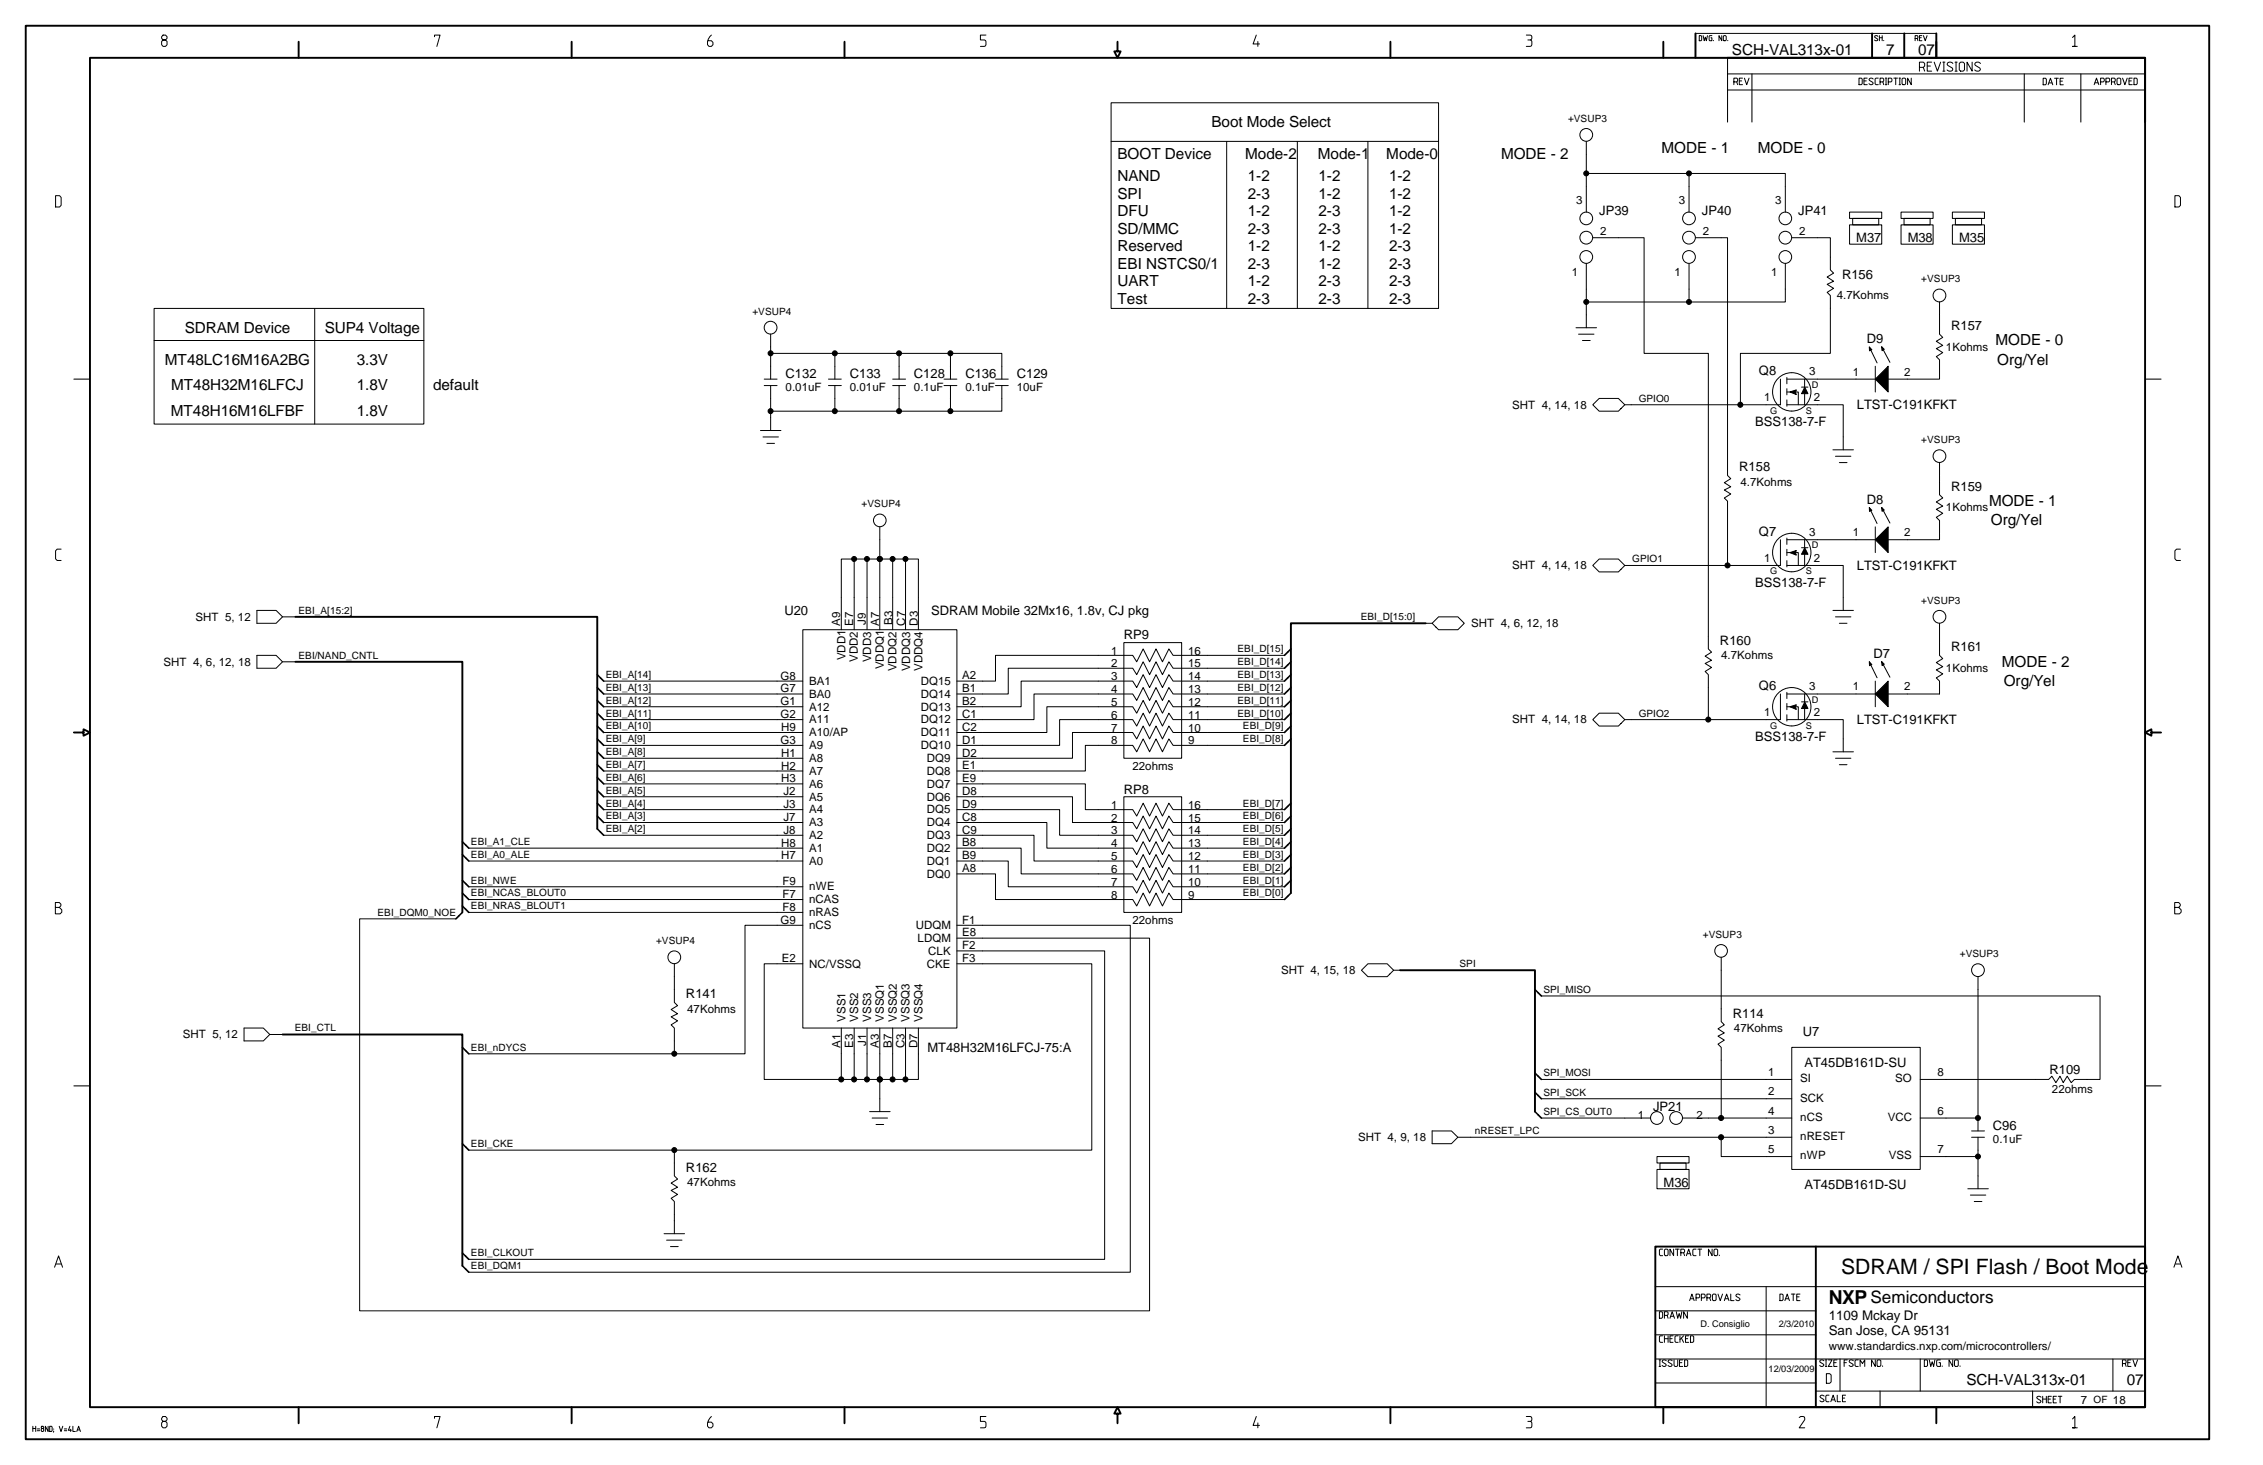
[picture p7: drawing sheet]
<svg xmlns="http://www.w3.org/2000/svg" width="432mm" height="279mm" viewBox="0 0 432 279" stroke-linecap="round" stroke-linejoin="round" font-family="sans-serif">
<defs><g id="words">
<text font-size="4" x="351.3" y="242.9">SDRAM / SPI Flash / Boot Mode</text>
<text font-size="3.7" x="348.9" y="248.7">NXP</text>
<text font-size="3.3" x="356.9" y="248.6">Semiconductors</text>
<g font-size="2.9">
<text x="330.5" y="10.5">SCH-VAL313x-01</text>
<text x="359.9" y="10.5">7</text>
<text x="366" y="10.5">07</text>
<text x="231.2" y="24.2">Boot Mode Select</text>
<text x="317" y="29.1">MODE - 1</text>
<text x="335.4" y="29.1">MODE - 0</text>
<text x="213.2" y="30.4">BOOT Device</text>
<text x="213.2" y="34.6">NAND</text>
<text x="237.6" y="30.4">Mode-2</text>
<text x="238.1" y="34.6">1-2</text>
<text x="251.5" y="30.4">Mode-1</text>
<text x="251.6" y="34.6">1-2</text>
<text x="264.5" y="30.4">Mode-0</text>
<text x="265" y="34.6">1-2</text>
<text x="286.4" y="30.4">MODE - 2</text>
<text x="213.2" y="38">SPI</text>
<text x="213.2" y="41.3">DFU</text>
<text x="238.1" y="38">2-3</text>
<text x="238.1" y="41.3">1-2</text>
<text x="251.6" y="38">1-2</text>
<text x="251.6" y="41.3">2-3</text>
<text x="265" y="38">1-2</text>
<text x="265" y="41.3">1-2</text>
<text x="213.2" y="44.6">SD/MMC</text>
<text x="213.2" y="47.9">Reserved</text>
<text x="238.1" y="44.6">2-3</text>
<text x="238.1" y="47.9">1-2</text>
<text x="251.6" y="44.6">2-3</text>
<text x="251.6" y="47.9">1-2</text>
<text x="265" y="44.6">1-2</text>
<text x="265" y="47.9">2-3</text>
<text x="213.2" y="51.3">EBI NSTCS0/1</text>
<text x="238.1" y="51.3">2-3</text>
<text x="251.6" y="51.3">1-2</text>
<text x="265" y="51.3">2-3</text>
<text x="213.2" y="54.6">UART</text>
<text x="213.2" y="58">Test</text>
<text x="238.1" y="54.6">1-2</text>
<text x="238.1" y="58">2-3</text>
<text x="251.6" y="54.6">2-3</text>
<text x="251.6" y="58">2-3</text>
<text x="265" y="54.6">2-3</text>
<text x="265" y="58">2-3</text>
<text x="35.2" y="63.4">SDRAM Device</text>
<text x="62" y="63.4">SUP4 Voltage</text>
<text x="380.8" y="65.9">MODE - 0</text>
<text x="31.5" y="69.6">MT48LC16M16A2BG</text>
<text x="68.1" y="69.6">3.3V</text>
<text x="381.1" y="69.6">Org/Yel</text>
<text x="32.7" y="74.5">MT48H32M16LFCJ</text>
<text x="68.1" y="74.5">1.8V</text>
<text x="82.6" y="74.5">default</text>
<text x="32.6" y="79.4">MT48H16M16LFBF</text>
<text x="68.1" y="79.4">1.8V</text>
<text x="379.5" y="96.5">MODE - 1</text>
<text x="379.9" y="100.2">Org/Yel</text>
<text x="382" y="127.1">MODE - 2</text>
<text x="382.3" y="130.8">Org/Yel</text>
<text x="375.2" y="264.1">SCH-VAL313x-01</text>
<text x="405.8" y="264.1">07</text>
</g>
<g font-size="2.5">
<text x="305.1" y="41">JP39</text>
<text x="324.7" y="41">JP40</text>
<text x="343.1" y="41">JP41</text>
<text x="354.2" y="46.1">M37</text>
<text x="364" y="46.1">M38</text>
<text x="373.8" y="46.1">M35</text>
<text x="351.5" y="53.1">R156</text>
<text x="356.2" y="65.4">D9</text>
<text x="372.3" y="62.9">R157</text>
<text x="335.6" y="71.6">Q8</text>
<text x="149.9" y="72.2">C132</text>
<text x="162.2" y="72.2">C133</text>
<text x="174.4" y="72.2">C128</text>
<text x="184.2" y="72.2">C136</text>
<text x="194" y="72.2">C129</text>
<text x="354.3" y="78">LTST-C191KFKT</text>
<text x="334.9" y="81.3">BSS138-7-F</text>
<text x="331.9" y="89.9">R158</text>
<text x="372.3" y="93.6">R159</text>
<text x="356.2" y="96.1">D8</text>
<text x="335.6" y="102.2">Q7</text>
<text x="334.9" y="112">BSS138-7-F</text>
<text x="354.3" y="108.6">LTST-C191KFKT</text>
<text x="149.7" y="117.2">U20</text>
<text x="177.7" y="117.2">SDRAM Mobile 32Mx16, 1.8v, CJ pkg</text>
<text x="214.4" y="121.9">RP9</text>
<text x="328.2" y="123">R160</text>
<text x="357.5" y="125.5">D7</text>
<text x="372.3" y="124.2">R161</text>
<text x="335.6" y="131.6">Q6</text>
<text x="334.9" y="141.4">BSS138-7-F</text>
<text x="354.3" y="138">LTST-C191KFKT</text>
<text x="214.4" y="151.3">RP8</text>
<text x="130.9" y="190.4">R141</text>
<text x="330.6" y="194.1">R114</text>
<text x="344" y="197.6">U7</text>
<text x="177" y="200.6">MT48H32M16LFCJ-75:A</text>
<text x="344.3" y="203.5">AT45DB161D-SU</text>
<text x="391.1" y="204.9">R109</text>
<text x="315.4" y="211.9">JP21</text>
<text x="380.3" y="215.5">C96</text>
<text x="130.9" y="223.5">R162</text>
<text x="317.4" y="226.3">M36</text>
<text x="344.3" y="226.8">AT45DB161D-SU</text>
<text x="348.9" y="251.8">1109 Mckay Dr</text>
<text x="348.9" y="254.7">San Jose, CA 95131</text>
</g>
<g font-size="2.2">
<text x="300.7" y="39">3</text>
<text x="320.3" y="39">3</text>
<text x="338.7" y="39">3</text>
<text x="305.3" y="44.8">2</text>
<text x="324.9" y="44.8">2</text>
<text x="343.3" y="44.8">2</text>
<text x="299.9" y="52.7">1</text>
<text x="319.5" y="52.7">1</text>
<text x="337.9" y="52.7">1</text>
<text x="350.5" y="57.1">4.7Kohms</text>
<text x="345.2" y="71.6">3</text>
<text x="353.5" y="71.6">1</text>
<text x="363.3" y="71.6">2</text>
<text x="371.3" y="66.9">1Kohms</text>
<text x="149.9" y="74.7">0.01uF</text>
<text x="162.2" y="74.7">0.01uF</text>
<text x="174.4" y="74.7">0.1uF</text>
<text x="184.2" y="74.7">0.1uF</text>
<text x="194" y="74.7">10uF</text>
<text x="288.5" y="77.9">SHT 4, 14, 18</text>
<text x="336.6" y="76.5">1</text>
<text x="346.1" y="76.5">2</text>
<text x="332.1" y="92.6">4.7Kohms</text>
<text x="371.3" y="97.5">1Kohms</text>
<text x="336.6" y="107.1">1</text>
<text x="345.2" y="102.2">3</text>
<text x="346.1" y="107.1">2</text>
<text x="353.5" y="102.3">1</text>
<text x="363.3" y="102.3">2</text>
<text x="288.5" y="108.6">SHT 4, 14, 18</text>
<text x="37.3" y="118.4">SHT 5, 12</text>
<text x="160.3" y="119.3" transform="rotate(-90 160.3 119.3)">A9</text>
<text x="162.8" y="119.4" transform="rotate(-90 162.8 119.4)">E7</text>
<text x="165.2" y="119.2" transform="rotate(-90 165.2 119.2)">J9</text>
<text x="167.7" y="119.3" transform="rotate(-90 167.7 119.3)">A7</text>
<text x="170.3" y="119.2" transform="rotate(-90 170.3 119.2)">B3</text>
<text x="172.7" y="119.3" transform="rotate(-90 172.7 119.3)">C7</text>
<text x="175.1" y="119.3" transform="rotate(-90 175.1 119.3)">D3</text>
<text x="280.7" y="119.6">SHT 4, 6, 12, 18</text>
<text x="161.3" y="125.9" transform="rotate(-90 161.3 125.9)">VDD1</text>
<text x="212" y="124.8">1</text>
<text x="226.7" y="124.8">16</text>
<text x="328.4" y="125.7">4.7Kohms</text>
<text x="31.2" y="126.9">SHT 4, 6, 12, 18</text>
<text x="148.9" y="129.6">G8</text>
<text x="154.4" y="130.6">BA1</text>
<text x="163.7" y="126.2" transform="rotate(-90 163.7 126.2)">VDD2</text>
<text x="166.2" y="126.3" transform="rotate(-90 166.2 126.3)">VDD3</text>
<text x="168.7" y="127.6" transform="rotate(-90 168.7 127.6)">VDDQ1</text>
<text x="171" y="128" transform="rotate(-90 171 128)">VDDQ2</text>
<text x="173.7" y="128" transform="rotate(-90 173.7 128)">VDDQ3</text>
<text x="175.7" y="130.6">DQ15</text>
<text x="176" y="128" transform="rotate(-90 176 128)">VDDQ4</text>
<text x="183.6" y="129.6">A2</text>
<text x="212" y="127.3">2</text>
<text x="212" y="129.7">3</text>
<text x="226.7" y="127.3">15</text>
<text x="226.7" y="129.7">14</text>
<text x="345.2" y="131.6">3</text>
<text x="353.5" y="131.7">1</text>
<text x="363.3" y="131.7">2</text>
<text x="371.3" y="128.2">1Kohms</text>
<text x="148.9" y="137">G2</text>
<text x="148.9" y="134.5">G1</text>
<text x="148.9" y="132.1">G7</text>
<text x="154.4" y="135.5">A12</text>
<text x="154.4" y="138">A11</text>
<text x="154.4" y="133.1">BA0</text>
<text x="175.7" y="133.1">DQ14</text>
<text x="175.7" y="135.5">DQ13</text>
<text x="175.7" y="138">DQ12</text>
<text x="183.6" y="136.9">C1</text>
<text x="183.6" y="134.5">B2</text>
<text x="183.6" y="132">B1</text>
<text x="212" y="132.2">4</text>
<text x="212" y="134.6">5</text>
<text x="212" y="137.1">6</text>
<text x="226.7" y="132.2">13</text>
<text x="226.7" y="134.6">12</text>
<text x="226.7" y="137.1">11</text>
<text x="288.5" y="138">SHT 4, 14, 18</text>
<text x="336.6" y="136.5">1</text>
<text x="346.1" y="136.5">2</text>
<text x="148.9" y="141.9">G3</text>
<text x="149.1" y="139.4">H9</text>
<text x="154.4" y="140.4">A10/AP</text>
<text x="154.4" y="142.9">A9</text>
<text x="175.7" y="140.4">DQ11</text>
<text x="175.7" y="142.9">DQ10</text>
<text x="183.6" y="141.8">D1</text>
<text x="183.6" y="139.4">C2</text>
<text x="212" y="139.5">7</text>
<text x="212" y="142">8</text>
<text x="226.7" y="139.5">10</text>
<text x="226.7" y="142">9</text>
<text x="149.1" y="149.2">H3</text>
<text x="149.1" y="146.8">H2</text>
<text x="149.1" y="144.3">H1</text>
<text x="154.4" y="145.3">A8</text>
<text x="154.4" y="147.8">A7</text>
<text x="176.9" y="145.3">DQ9</text>
<text x="176.9" y="147.8">DQ8</text>
<text x="183.6" y="149.2">E9</text>
<text x="183.6" y="146.7">E1</text>
<text x="183.6" y="144.3">D2</text>
<text x="216.1" y="146.9">22ohms</text>
<text x="149.5" y="154.1">J3</text>
<text x="149.5" y="151.7">J2</text>
<text x="154.4" y="150.2">A6</text>
<text x="154.4" y="152.7">A5</text>
<text x="154.4" y="155.1">A4</text>
<text x="176.9" y="150.2">DQ7</text>
<text x="176.9" y="152.7">DQ6</text>
<text x="176.9" y="155.1">DQ5</text>
<text x="183.6" y="154.1">D9</text>
<text x="183.6" y="151.6">D8</text>
<text x="212" y="154.2">1</text>
<text x="226.7" y="154.2">16</text>
<text x="149.1" y="161.5">H8</text>
<text x="149.5" y="159">J8</text>
<text x="149.5" y="156.6">J7</text>
<text x="154.4" y="157.6">A3</text>
<text x="154.4" y="160">A2</text>
<text x="176.9" y="157.6">DQ4</text>
<text x="176.9" y="160">DQ3</text>
<text x="183.6" y="161.4">B8</text>
<text x="183.6" y="159">C9</text>
<text x="183.6" y="156.5">C8</text>
<text x="212" y="156.7">2</text>
<text x="212" y="159.2">3</text>
<text x="212" y="161.6">4</text>
<text x="226.7" y="156.7">15</text>
<text x="226.7" y="159.2">14</text>
<text x="226.7" y="161.6">13</text>
<text x="149.1" y="163.9">H7</text>
<text x="154.4" y="162.5">A1</text>
<text x="154.4" y="164.9">A0</text>
<text x="176.9" y="162.5">DQ2</text>
<text x="176.9" y="164.9">DQ1</text>
<text x="176.9" y="167.4">DQ0</text>
<text x="183.6" y="166.3">A8</text>
<text x="183.6" y="163.9">B9</text>
<text x="212" y="164">5</text>
<text x="212" y="166.5">6</text>
<text x="226.7" y="164">12</text>
<text x="226.7" y="166.5">11</text>
<text x="149.3" y="171.3">F7</text>
<text x="149.3" y="173.7">F8</text>
<text x="149.3" y="168.8">F9</text>
<text x="154.4" y="169.8">nWE</text>
<text x="154.4" y="172.3">nCAS</text>
<text x="212" y="169">7</text>
<text x="212" y="171.4">8</text>
<text x="226.7" y="169">10</text>
<text x="226.7" y="171.4">9</text>
<text x="148.9" y="176.2">G9</text>
<text x="154.4" y="174.7">nRAS</text>
<text x="154.4" y="177.2">nCS</text>
<text x="174.8" y="177.2">UDQM</text>
<text x="175.1" y="179.6">LDQM</text>
<text x="183.6" y="178.6">E8</text>
<text x="183.6" y="176.1">F1</text>
<text x="216.1" y="176.3">22ohms</text>
<text x="149.2" y="183.5">E2</text>
<text x="154.4" y="184.5">NC/VSSQ</text>
<text x="176.9" y="184.5">CKE</text>
<text x="177.1" y="182.1">CLK</text>
<text x="183.6" y="183.5">F3</text>
<text x="183.6" y="181.1">F2</text>
<text x="244.4" y="185.8">SHT 4, 15, 18</text>
<text x="131.1" y="193.1">47Kohms</text>
<text x="161.3" y="194.8" transform="rotate(-90 161.3 194.8)">VSS1</text>
<text x="163.8" y="194.8" transform="rotate(-90 163.8 194.8)">VSS2</text>
<text x="166.2" y="194.8" transform="rotate(-90 166.2 194.8)">VSS3</text>
<text x="168.7" y="194.8" transform="rotate(-90 168.7 194.8)">VSSQ1</text>
<text x="171.1" y="194.8" transform="rotate(-90 171.1 194.8)">VSSQ2</text>
<text x="173.6" y="194.8" transform="rotate(-90 173.6 194.8)">VSSQ3</text>
<text x="176" y="194.8" transform="rotate(-90 176 194.8)">VSSQ4</text>
<text x="330.9" y="196.8">47Kohms</text>
<text x="34.9" y="198">SHT 5, 12</text>
<text x="160.4" y="199.8" transform="rotate(-90 160.4 199.8)">A1</text>
<text x="162.8" y="199.8" transform="rotate(-90 162.8 199.8)">E3</text>
<text x="165.2" y="199.5" transform="rotate(-90 165.2 199.5)">J1</text>
<text x="167.7" y="199.8" transform="rotate(-90 167.7 199.8)">A3</text>
<text x="170.2" y="199.8" transform="rotate(-90 170.2 199.8)">B7</text>
<text x="172.6" y="199.9" transform="rotate(-90 172.6 199.9)">C3</text>
<text x="175.1" y="199.9" transform="rotate(-90 175.1 199.9)">D7</text>
<text x="337.4" y="208.9">2</text>
<text x="337.4" y="205.2">1</text>
<text x="343.5" y="206.4">SI</text>
<text x="361.6" y="206.4">SO</text>
<text x="369.7" y="205.2">8</text>
<text x="391.5" y="208.4">22ohms</text>
<text x="312.5" y="213.4">1</text>
<text x="323.7" y="213.5">2</text>
<text x="337.4" y="212.6">4</text>
<text x="343.5" y="213.8">nCS</text>
<text x="343.5" y="210.1">SCK</text>
<text x="360.2" y="213.8">VCC</text>
<text x="369.7" y="212.6">6</text>
<text x="259.1" y="217.6">SHT 4, 9, 18</text>
<text x="337.4" y="216.2">3</text>
<text x="337.4" y="219.9">5</text>
<text x="343.5" y="221.1">nWP</text>
<text x="343.5" y="217.4">nRESET</text>
<text x="360.4" y="221.1">VSS</text>
<text x="369.7" y="219.9">7</text>
<text x="380.3" y="218">0.1uF</text>
<text x="131.1" y="226.2">47Kohms</text>
<text x="348.9" y="257.5">www.standardics.nxp.com/microcontrollers/</text>
<text x="397" y="267.7">7</text>
<text x="403.2" y="267.7">18</text>
</g>
<g font-size="1.9">
<text x="299.2" y="23.2">+VSUP3</text>
<text x="366.6" y="53.9">+VSUP3</text>
<text x="143.6" y="60">+VSUP4</text>
<text x="312.7" y="76.6">GPIO0</text>
<text x="366.6" y="84.5">+VSUP3</text>
<text x="164.4" y="96.8">+VSUP4</text>
<text x="311.4" y="107.3">GPIO1</text>
<text x="57" y="117.1">EBI_A[15:2]</text>
<text x="259.7" y="118.3">EBI_D[15:0]</text>
<text x="366.6" y="115.1">+VSUP3</text>
<text x="57" y="125.6">EBI/NAND_CNTL</text>
<text x="236.1" y="124.4">EBI_D[15]</text>
<text x="115.6" y="129.3">EBI_A[14]</text>
<text x="115.6" y="131.8">EBI_A[13]</text>
<text x="236.1" y="126.9">EBI_D[14]</text>
<text x="236.1" y="129.3">EBI_D[13]</text>
<text x="236.1" y="131.8">EBI_D[12]</text>
<text x="115.6" y="134.2">EBI_A[12]</text>
<text x="115.6" y="136.7">EBI_A[11]</text>
<text x="236.1" y="134.2">EBI_D[11]</text>
<text x="236.1" y="136.7">EBI_D[10]</text>
<text x="312.7" y="136.7">GPIO2</text>
<text x="115.6" y="139.1">EBI_A[10]</text>
<text x="115.6" y="141.6">EBI_A[9]</text>
<text x="237.2" y="139.1">EBI_D[9]</text>
<text x="237.2" y="141.6">EBI_D[8]</text>
<text x="115.6" y="144">EBI_A[8]</text>
<text x="115.6" y="146.5">EBI_A[7]</text>
<text x="115.6" y="148.9">EBI_A[6]</text>
<text x="115.6" y="151.4">EBI_A[5]</text>
<text x="115.6" y="153.8">EBI_A[4]</text>
<text x="237.2" y="153.8">EBI_D[7]</text>
<text x="89.9" y="161.2">EBI_A1_CLE</text>
<text x="115.6" y="158.7">EBI_A[2]</text>
<text x="115.6" y="156.3">EBI_A[3]</text>
<text x="237.2" y="156.3">EBI_D[6]</text>
<text x="237.2" y="158.7">EBI_D[5]</text>
<text x="237.2" y="161.2">EBI_D[4]</text>
<text x="89.9" y="163.6">EBI_A0_ALE</text>
<text x="237.2" y="163.6">EBI_D[3]</text>
<text x="237.2" y="166.1">EBI_D[2]</text>
<text x="89.9" y="173.4">EBI_NRAS_BLOUT1</text>
<text x="89.9" y="171">EBI_NCAS_BLOUT0</text>
<text x="89.9" y="168.5">EBI_NWE</text>
<text x="237.2" y="168.5">EBI_D[1]</text>
<text x="237.2" y="171">EBI_D[0]</text>
<text x="72" y="174.6">EBI_DQM0_NOE</text>
<text x="324.9" y="178.9">+VSUP3</text>
<text x="125.2" y="180.1">+VSUP4</text>
<text x="278.5" y="184.4">SPI</text>
<text x="374" y="182.5">+VSUP3</text>
<text x="294.5" y="189.4">SPI_MISO</text>
<text x="56.2" y="196.7">EBI_CTL</text>
<text x="89.9" y="200.4">EBI_nDYCS</text>
<text x="294.5" y="205.3">SPI_MOSI</text>
<text x="294.5" y="209">SPI_SCK</text>
<text x="294.5" y="212.6">SPI_CS_OUT0</text>
<text x="89.9" y="218.8">EBI_CKE</text>
<text x="281.4" y="216.3">nRESET_LPC</text>
<text x="89.9" y="239.6">EBI_CLKOUT</text>
<text x="89.9" y="242">EBI_DQM1</text>
<text x="399.5" y="267.7">OF</text>
</g>
<g font-size="1.8">
<text x="345.7" y="73.9">D</text>
<text x="337.8" y="78.9">G</text>
<text x="344.6" y="78.9">S</text>
<text x="345.7" y="104.6">D</text>
<text x="337.8" y="109.6">G</text>
<text x="344.6" y="109.5">S</text>
<text x="345.7" y="134">D</text>
<text x="337.8" y="139">G</text>
<text x="344.6" y="138.9">S</text>
<text x="324.4" y="253">D. Consiglio</text>
<text x="339.4" y="253">2/3/2010</text>
<text x="337.5" y="261.6">12/03/2009</text>
</g>
</g></defs>
<g fill="none" stroke="#000" stroke-width=".19">
<path d="M31.1 6.7l-.3 .3v.3l.3 .3h.5l.3 .3v.6l-.3 .3h-.5l-.3-.3v-.6l.3-.3h.5l.3-.3v-.3l-.3-.3zM82.9 7v-.3h1.1l-.6 2.1M135.7 6.7a2.04 2.04 0 0 0-.7 1.8l.3 .3h.4l.3-.3v-.4l-.3-.3h-.6M188.1 6.7h-1v.9h.7l.3 .3-.1 .8-.9 .1M212 19.6h62.5v39.2h-62.5zM239.7 6.7l-.6 1.7h1.2M240 7.9v.9M291.2 6.7h.8a.54 .54 0 0 1 .2 .8l-.2 .1M291.5 7.6l.7 .1 .1 .8-.3 .3h-.8M324.2 6.8h.4l.1 .1v.7l-.1 .2h-.4zM325 6.8l.2 1 .2-.7 .2 .7 .2-1M326.6 6.8h-.4l-.1 .1 .1 .9h.4v-.6h-.1"/>
<path d="M326.9 7.7v.1M328.5 6.8v1l-.5-1v1M329 6.8h.2l.2 .1v.7l-.2 .2h-.2l-.2-.2v-.7zM329.7 7.7v.1M330.8 15.6h.6l.2-.2v-.3l-.2-.2h-.6v1.3M331.4 15.6l.2 .6M331.9 15.4h.4M332.5 14.9h-.6v1.3h.6M332.8 14.9l.5 1.3 .4-1.3M354.7 14.9h.5l.1 .2v.9l-.1 .2h-.5zM355.7 15.4h.4M356.3 14.9h-.6v1.3h.6"/>
<path d="M357.4 15.1a.47 .47 0 0 0-.8 .1l.7 .5v.3a.49 .49 0 0 1-.7 0M358.3 6.9l-.2-.1-.4 .1v.2l.6 .5-.2 .2-.4-.2M358.4 14.9h-.5l-.1 .2v.9l.1 .2h.5M358.6 6.8v1M358.6 7.2h.5M358.7 15.6h.6l.1-.2v-.3l-.1-.2h-.6v1.3M359.1 6.8v1M359.3 15.6l.1 .6M359.4 7.7v.1M359.7 16.2h.3M359.7 14.9h.3M359.9 14.9v1.3"/>
<path d="M360.3 15.6h.5l.2-.2v-.3l-.2-.2h-.5v1.3M361.4 14.9h.7M361.7 14.9v1.3M362.4 16.2h.2M362.4 14.9h.2M362.5 14.9v1.3M363.1 14.9h.4l.1 .2v.9l-.1 .2h-.4l-.2-.2v-.9zM364.7 14.9v1.3l-.7-1.3v1.3M365.4 7.3h.4l.2-.1-.2-.4h-.4v1M365.8 7.3l.2 .5M366.2 12.8h.8l.2-.2v-.5l-.2-.2h-.8v1.7M366.2 7.2h.4"/>
<path d="M366.7 6.8h-.5v1h.5M367 12.8l.2 .8M367 6.8l.3 1 .4-1M367.7 12.6h.6M368.6 11.9h-.9v1.7h.9M369.1 11.9l.6 1.7 .6-1.7M369.5 6.4h-46v4.6h46M370.7 13.6h.4M370.7 11.9h.4M370.9 11.9v1.7M372.6 12.1a.62 .62 0 0 0-1.1 .1l.1 .3 .9 .5 .1 .2-.1 .3a.76 .76 0 0 1-1-.2M373 13.6h.4"/>
<path d="M373 11.9h.4M373.2 11.9v1.7M374.1 11.9h.5l.2 .2v1.2l-.2 .3h-.5l-.3-.3v-1.2zM376.3 11.9v1.7l-1-1.7v1.7M377.9 12.1a.62 .62 0 0 0-1.1 .1l.1 .3 .9 .5 .1 .2-.1 .3a.74 .74 0 0 1-1-.2M389.8 14.9h.5l.2 .2v.9l-.2 .2h-.5zM390.8 16.2l.4-1.3 .5 1.3M391 15.8h.5M392 14.9h.7M392.4 14.9v1.3M393.1 15.5h.4M393.7 14.9h-.6v1.3h.6"/>
<path d="M395.5 7.2l.4-.5v2.1h-.4h.9M399.6 16.2l.4-1.3 .5 1.3M399.8 15.8h.5M400.8 15.6h.5l.2-.2v-.3l-.2-.2h-.5v1.3M401.8 15.6h.6l.1-.2v-.3l-.1-.2h-.6v1.3M402.9 15.6h.5l.2-.2v-.3l-.2-.2h-.5v1.3M403.4 15.6l.2 .6M404.1 14.9h.4l.2 .2v.9l-.2 .2h-.4l-.2-.2v-.9zM405 14.9l.4 1.3 .5-1.3M406.2 15.4h.5M406.8 14.9h-.6v1.3h.6M407.2 14.9h.4l.2 .2v.9l-.2 .2h-.4z"/>
<path d="M10.6 37.3h.8l.3 .4v1.5l-.3 .3h-.8zM212 27h62.5M234.1 27v31.8M247.5 27v31.8M261 27v31.8M302.7 27v13.4M302.7 33.1h38v7.3M322.3 33.1v7.3M415 37.3h.8l.3 .4v1.5l-.3 .3h-.8zM29.4 58.8h51.5v22.1h-51.5zM60 58.8v22.1M302.7 50.2v12.3"/>
<path d="M303.9 45.3h9.8v22.1h12.3v56.4l.6 .6-1.2 .7 1.2 .8-1.2 .6 1.2 .8-1.2 .8 .6 .6v8.5M322.3 50.2v7.4M323.5 45.3h6.1v45.4l.6 .6-1.2 .8 1.2 .7-1.2 .7 1.2 .7-1.2 .8 .6 .6v12.2M340.7 50.2v7.4h-38M341.9 45.3h7.3v6.2l.7 .6-1.3 .7 1.3 .8-1.3 .6 1.3 .8-1.3 .8 .6 .6v11h-17.1v9.8M352.9 42.9h6.2v3.7h-6.2zM352.9 40.4h6.2v1.3h-6.2zM353.5 41.7h5v1.2h-5zM362.7 42.9h6.2v3.7h-6.2zM362.7 40.4h6.2v1.3h-6.2zM363.3 41.7h5v1.2h-5zM370.1 57.6v6.1l.6 .6-1.2 .8 1.2 .8-1.2 .6 1.2 .7-1.2 .8 .6 .6v3.7h-9.8"/>
<path d="M372.5 42.9h6.2v3.7h-6.2zM372.5 40.4h6.2v1.3h-6.2zM373.1 41.7h5v1.2h-5zM29.4 64.9h51.5M145.8 72.3h2.5M145.8 73.5h2.5M147 63.7v8.6M147 73.5v8.6M147 67.4h44.2v4.9M158.1 72.3h2.4M158.1 73.5h2.4M159.3 67.4v4.9"/>
<path d="M159.3 73.5v4.9M170.3 72.3h2.5M170.3 73.5h2.5M171.6 67.4v4.9M171.6 73.5v4.9M180.1 72.3h2.5M180.1 73.5h2.5M181.4 67.4v4.9M181.4 73.5v4.9M189.9 73.5h2.5M189.9 72.3h2.5M191.2 73.5v4.9h-44.2"/>
<path d="M300.7 62.5h3.9M301.2 63.7h2.9M301.9 64.9h1.5M303.9 77.2l1.2-1.2h3.7l1.2 1.2-1.2 1.2h-3.7zM339.7 72.3v4.9h-29.7M341 77.2h10.7v8.6M341 72.3h16.8M341 74.8h2.1v2.4M341 72v1.2M341 74.1v1.2M341 76.3v1.2M343.7 73.8h1.3"/>
<path d="M344.3 72.3v1.5M344.3 75.1v2.1M356.7 66.2l.5 .5-.5 .2v-.7M356.7 66.3l1.5 2.9M356.8 66.5l.2 .1-.2 .1v-.2M357.8 69.8v5M359 66.2l.1 .7 .4-.3-.4-.5 1.5 3M359.2 66.4l.2 .2-.2 .1v-.2M145.1 82.1h3.9M145.6 83.3h2.9M146.3 84.6h1.5M349.7 85.8h4"/>
<path d="M350.2 87h3M351 88.2h1.4M356.7 96.8l.5 .5-.5 .2zM356.7 96.9l1.5 2.9M356.8 97.1l.2 .2h-.2v-.2M359.1 96.8l.4 .5-.4 .2-.1-.7M359.1 96.8l1.5 3M359.2 97l.2 .2-.2 .1v-.2M370.1 88.2v6.2l.6 .6-1.2 .7 1.2 .8-1.2 .6 1.2 .8-1.2 .8 .6 .6v3.6h-9.8M11.7 104.7h-.8l-.3 .4v1.5l.3 .3h.8M49 116.4h3.7l1.2 1.2-1.2 1.3h-3.7zM53.9 117.6h2.5"/>
<path d="M163 106.6v13.5M165.4 106.6v13.5M167.9 100.5v19.6M170.3 106.6v13.5M172.8 106.6v13.5M272 118.9h1.3M274.5 117.6h3.7l1.2 1.3-1.2 1.2h-3.7l-1.2-1.2zM305.1 106.6h3.7l1.2 1.2-1.2 1.3h-3.7l-1.2-1.3zM339.7 102.9v4.9h-29.7M341 107.8h10.7v8.6M341 105.4h2.1v2.4M341 102.6v1.2"/>
<path d="M341 104.8v1.2M341 106.9v1.2M343.7 104.5h1.3M344.3 102.9v1.6M344.3 105.7v2.1M349.7 116.4h4M350.2 117.6h3M351 118.9h1.4M357.8 102.9h-16.8M357.8 100.5v4.9M370.1 118.9v6.1l.6 .6-1.2 .8 1.2 .7-1.2 .7 1.2 .7-1.2 .8 .6 .6v2.5h-9.8M416.1 104.7h-.8l-.3 .4v1.5l.3 .3h.8"/>
<path d="M49 125h3.7l1.2 1.2-1.2 1.2h-3.7zM53.9 126.2h2.5M115.2 137.2h38M115.2 139.7h38M153.2 134.8h-38M153.2 120.1h29.4v76h-29.4zM153.2 129.9h-38M153.2 132.4h-38M160.5 120.1v-13.5h14.7v13.5M214.4 122.6h11.1v22h-11.1zM245.1 125h-21.3l-.8-1.2-1.2 2.4-1.2-2.4-1.2 2.4-1.3-2.4-1.2 2.4-.8-1.2h-26.2v4.9h-7.3M245.1 127.4h-21.3l-.8-1.2-1.2 2.5-1.2-2.5-1.2 2.5-1.3-2.5-1.2 2.5-.8-1.3h-23.7v5h-9.8"/>
<path d="M245.1 129.9h-21.3l-.8-1.2-1.2 2.4-1.2-2.4-1.2 2.4-1.3-2.4-1.2 2.4-.8-1.2h-21.3v4.9h-12.2M245.1 132.4h-21.3l-.8-1.3-1.2 2.5-1.2-2.5-1.2 2.5-1.3-2.5-1.2 2.5-.8-1.2h-18.8v4.8h-14.7M245.1 134.8h-21.3l-.8-1.2-1.2 2.4-1.2-2.4-1.2 2.4-1.3-2.4-1.2 2.4-.8-1.2h-16.4v4.9h-17.1M245.1 137.2h-21.3l-.8-1.2-1.2 2.5-1.2-2.5-1.2 2.5-1.3-2.5-1.2 2.5-.8-1.3h-13.9v5h-19.6M245.1 139.7h-21.3l-.8-1.2-1.2 2.4-1.2-2.4-1.2 2.4-1.3-2.4-1.2 2.4-.8-1.2h-11.5v4.9h-22M305.1 136h3.7l1.2 1.2-1.2 1.3h-3.7l-1.2-1.3zM339.7 132.4v4.8h-29.7M341 137.2h10.7v6.2M341 134.8h2.1v2.4M341 132v1.2M341 134.2v1.2M341 136.3v1.2"/>
<path d="M343.7 133.9h1.3M344.3 132.3v1.6M344.3 135.1v2.1M356.7 126.2l.5 .5-.5 .3zM356.7 126.3l1.5 3M356.8 126.5l.2 .2-.2 .1v-.3M357.8 132.4h-16.8M357.8 129.9v4.9M359.1 126.2l.4 .5-.4 .2-.1-.7M359.1 126.2l1.5 3M359.2 126.5l.2 .1-.2 .2v-.3M115.2 142.2h38"/>
<path d="M115.2 154.4h38M115.2 156.9h38M115.2 144.6h38M115.2 147h38M115.2 149.5h38M115.2 152h38M153.2 159.3h-38M182.6 149.5h24.5v4.9h9l.8 1.2 1.2-2.4 1.3 2.4 1.2-2.4 1.2 2.4 1.2-2.4 .8 1.2h21.3M182.6 152h22v4.9h11.5l.8 1.2 1.2-2.5 1.3 2.5 1.2-2.5 1.2 2.5 1.2-2.5 .8 1.3h21.3M182.6 154.4h19.6v4.9h13.9l.8 1.2 1.2-2.4 1.3 2.4 1.2-2.4 1.2 2.4 1.2-2.4 .8 1.2h21.3M182.6 156.9h17.1v4.9h16.4l.8 1.2 1.2-2.5 1.3 2.5 1.2-2.5 1.2 2.5 1.2-2.5 .8 1.3h21.3M182.6 159.3h14.7v4.9h18.8l.8 1.2 1.2-2.4 1.3 2.4 1.2-2.4 1.2 2.4 1.2-2.4 .8 1.2h21.3"/>
<path d="M214.4 152h11.1v22h-11.1zM245.1 142.2h-21.3l-.8-1.3-1.2 2.5-1.2-2.5-1.2 2.5-1.3-2.5-1.2 2.5-.8-1.2h-9v4.8h-24.5M349.7 143.4h4M350.2 144.6h3M351 145.8h1.4M10.6 173.1h.7l.3-.4v-.3l-.3-.3h-.7v2.2h.9l.3-.3v-.5l-.5-.4M87 175.2h-18.4v74.8h150.8v-71.1h-36.8M153.2 176.5h-11v24.5h-52.7M153.2 161.8h-63.7M153.2 164.2h-63.7M153.2 169.1h-63.7M153.2 171.6h-63.7"/>
<path d="M153.2 174h-63.7M182.6 161.8h12.2v4.9h21.3l.8 1.2 1.2-2.5 1.3 2.5 1.2-2.5 1.2 2.5 1.2-2.5 .8 1.3h21.3M182.6 164.2h9.8v4.9h23.7l.8 1.2 1.2-2.4 1.3 2.4 1.2-2.4 1.2 2.4 1.2-2.4 .8 1.2h21.3M182.6 166.7h7.3v4.9h26.2l.8 1.2 1.2-2.5 1.3 2.5 1.2-2.5 1.2 2.5 1.2-2.5 .8 1.3h21.3M182.6 176.5h33.1v66.1h-126.2M415 173.1h.7l.3-.4v-.3l-.3-.3h-.7v2.2h.9l.3-.3v-.5l-.5-.4M46.6 196.1h3.6l1.3 1.2-1.3 1.2h-3.6zM51.5 197.3h2.4M128.7 183.8v7.4l.6 .6-1.2 .7 1.2 .8-1.2 .6 1.2 .8-1.2 .8 .6 .6v4.9M153.2 183.8h-7.4v22.1h29.4v-9.8M160.5 196.1v9.8M163 196.1v9.8"/>
<path d="M165.4 196.1v9.8M167.9 196.1v15.9M170.3 196.1v9.8M172.8 196.1v9.8M182.6 183.8h25.7v35.6h-118.8M182.6 181.4h28.2v58.8h-121.3M259.8 185l1.2-1.2h3.7l1.2 1.2-1.2 1.3h-3.7zM265.9 185h1.2M294.1 189.9h106.6v16h-4.9l-.6 .6-.8-1.2-.7 1.2-.6-1.2-.8 1.2-.8-1.2-.6 .6h-24.5M328.4 182.6v12.2l.6 .7-1.2 .7 1.2 .8-1.2 .6 1.2 .8-1.2 .7 .6 .6v13.5M341.9 199.7h24.5v23.3h-24.5zM377.4 186.3v29.4"/>
<path d="M128.7 219.4v4.9l.6 .6-1.2 .7 1.2 .8-1.2 .6 1.2 .8-1.2 .7 .6 .7v6.1M165.9 212h3.9M166.4 213.2h3M167.2 214.5h1.4M273.3 215.7h3.6l1.3 1.2-1.3 1.2h-3.6zM278.2 216.9h63.7M294.1 213.2h20.8M294.1 205.9h47.8M294.1 209.5h47.8M321.1 213.2h20.8M328.4 216.9v3.7h13.5M366.4 213.2h11"/>
<path d="M376.2 215.7h2.5M376.2 216.9h2.5M377.4 216.9v3.7h-11M126.7 235.3h3.9M127.2 236.5h2.9M127.9 237.7h1.5M316.2 223h6.1v3.7h-6.1zM316.2 220.6h6.1v1.2h-6.1zM316.7 221.8h5v1.2h-5zM317.2 238.2h-.4l-.2 .2v.9l.2 .2h.4M317.8 238.2h.3l.2 .2v.9l-.2 .2h-.3l-.2-.2v-.9zM319.3 238.2v1.3l-.7-1.3v1.3"/>
<path d="M319.7 238.2h.7M320.1 238.2v1.3M320.7 238.9h.5l.2-.1v-.4l-.2-.2h-.5v1.3M321.2 238.9l.2 .6M321.8 239.5l.4-1.3 .4 1.3M321.9 239.1h.6M323.6 238.2h-.4l-.2 .2v.9l.2 .2h.4M324 238.2h.7M324.3 238.2v1.3M326.7 238.2v1.3l-.7-1.3v1.3M327.2 238.2h.4l.1 .2v.9l-.1 .2h-.4l-.2-.2v-.9zM328.1 239.4v.1"/>
<path d="M375.5 226.7h3.9M376 227.9h2.9M376.7 229.2h1.5M377.4 220.6v6.1M10.4 241.7l.8-2.2 .7 2.2M10.7 241.1h.9M316.6 259.4h.3M316.6 250.2h.5l.1 .1v.9l-.1 .2h-.5zM316.7 259.4v1.2M317.2 254.8h-.4l-.2 .1v.9l.2 .2h.4M317.6 254.8v1.2M317.6 255.3h.7"/>
<path d="M317.6 250.9h.5l.2-.2v-.4l-.2-.1h-.5v1.2M317.9 259.5l-.1-.1a.44 .44 0 0 0-.7 .2l.7 .6 .1 .1-.1 .2a.47 .47 0 0 1-.7-.1M318.1 250.9l.2 .5M318.3 254.8v1.2M318.6 255.3h.5M318.6 251.4l.5-1.2 .4 1.2M318.8 251h.5M319.1 259.5a.47 .47 0 0 0-.8 .1l.7 .6v.3a.49 .49 0 0 1-.7-.1M319.2 254.8h-.6v1.2h.6M319.4 259.4v1l.2 .2h.4l.1-.2v-1M319.8 250.2l.3 1.2 .3-.9 .3 .9 .2-1.2M320.2 254.8h-.4l-.2 .1v.9l.2 .2h.4"/>
<path d="M320.5 259.9h.4M320.5 254.8v1.2M320.8 255.2l.4 .8M321.1 259.4h-.6v1.2h.6M321.2 254.8l-.7 .7M321.4 259.4h.5l.1 .1v.9l-.1 .2h-.5zM321.6 255.3h.4M322 250.2v1.2l-.8-1.2v1.2M322.2 254.8h-.6v1.2h.6M322.4 248.1l.4-1.3 .5 1.3M322.6 254.8h.4l.2 .1v.9l-.2 .2h-.4zM322.6 247.7h.5"/>
<path d="M323.6 247.5h.5l.2-.2v-.3l-.2-.2h-.5v1.3M324.6 247.5h.6l.2-.2v-.3l-.2-.2h-.6v1.3M325.7 247.5h.5l.2-.2v-.3l-.2-.2h-.5v1.3M326.2 247.5l.2 .6M326.9 246.8h.4l.1 .2v.9l-.1 .2h-.4l-.2-.2v-.9zM327.8 246.8l.4 1.3 .5-1.3M329 248.1l.5-1.3 .4 1.3M329.2 247.7h.5M330.2 246.8v1.3h.7M332 247a.47 .47 0 0 0-.8 .1l.8 .7-.3 .3-.5-.2M337 245.4v23M339.6 246.8h.4l.2 .2v.9l-.2 .2h-.4z"/>
<path d="M340.6 248.1l.4-1.3 .4 1.3M340.7 247.7h.6M341.8 246.8h.7M342.2 246.8v1.3M342.8 247.3h.5M343.5 246.8h-.7v1.3h.7M348 259.5l-.3-.1h-.4v.4l.7 .5-.3 .3-.5-.2M348.3 259.4h.3M348.4 259.4v1.2M348.8 259.4h.8l-.8 1.2h.8M349.9 259.9h.5M350.5 259.4h-.6v1.2h.6"/>
<path d="M351.9 259.9h.4M352.5 259.4h-.6v1.2M353.6 259.5l-.2-.1h-.5v.4l.7 .5-.2 .3-.6-.2M354.6 259.4h-.5l-.2 .1v.9l.2 .2h.5M357.8 259.4v1.2l-.7-1.2v1.2M358.3 259.4h.4l.2 .1v.9l-.2 .2h-.4l-.1-.2v-.9zM367.2 259.4h.4l.2 .1v.9l-.2 .2h-.4zM368.1 259.4l.3 1.2 .3-.9 .3 .9 .2-1.2M370.2 259.4h-.5l-.2 .1v.9l.2 .2h.5v-.7h-.2M372.6 259.4v1.2l-.7-1.2v1.2M373.1 259.4h.4l.2 .1v.9l-.2 .2h-.4l-.2-.2v-.9zM406 259.9h.4"/>
<path d="M406.6 259.4h-.6v1.2h.6M407 259.4l.4 1.2 .5-1.2M414.8 241.7l.8-2.2 .7 2.2M415.1 241.1h.9M6.3 272v1M6.3 272.4h.5M6.8 272v1M7.1 272.9h.5M7.1 272.5h.5M8 272l-.1 .3 .4 .3-.1 .4h-.2l-.1-.4 .3-.2 .1-.2zM9.2 272v1l-.5-1v1M9.5 272h.3l.1 .2v.7l-.1 .1h-.3z"/>
<path d="M10.2 272.9v.2M10.2 272.5v.1M11.3 272l.3 1 .4-1M12.3 272.9h.4M12.3 272.5h.4M13.3 272l-.2 .8h.5M13.5 272.6v.4M13.9 272v1h.5M14.6 273l.4-1 .3 1M14.8 272.7h.4M31.1 270.2l-.3 .3v.3l.3 .3h.5l.3 .3v.6l-.3 .3h-.5l-.3-.3v-.6l.3-.3h.5l.3-.3v-.3l-.3-.3zM82.9 270.5v-.3h1.1l-.6 2.1"/>
<path d="M135.7 270.2a2.1 2.1 0 0 0-.7 1.8l.3 .3h.4l.3-.3v-.5l-.3-.3h-.6M188.1 270.2h-1v.9h.7l.3 .3-.1 .8-.9 .1M239.7 270.2l-.6 1.6h1.2M240 271.4v.9M291.2 270.2h.8a.5 .5 0 0 1 .3 .4 .5 .5 0 0 1-.3 .5M291.5 271.1l.7 .1 .1 .8-.1 .2-.2 .1h-.8M316.6 260.6h.3M343.3 270.3l.3-.1h.5l.2 .1 .1 .2v.3l-1.1 1.5h1.1M348.1 266.3a.47 .47 0 0 0-.8 .1l.8 .7a.45 .45 0 0 1-.8 0M348.3 260.6h.3M348.5 262h.6l.3 .2v1.3l-.3 .3h-.6zM349 266.1h-.4l-.2 .2v.8l.2 .2h.4"/>
<path d="M349.3 267.3l.5-1.2 .4 1.2M349.5 267h.6M350.6 266.1v1.2h.6M351.6 266.6h.4M352.1 266.1h-.5v1.2h.5M354.9 260.6v-1.2l.5 .7 .4-.7v1.2M359.2 260.5v.1M370.6 260.5v.1M374 260.5v.1M389.4 266.5l-.5-.2-.3 .3 .7 .5 .1 .2-.1 .1a.47 .47 0 0 1-.7-.1M389.8 266.3v1.2M389.8 266.8h.7"/>
<path d="M390.5 266.3v1.2M390.8 266.8h.4M391.4 266.3h-.6v1.2h.6M391.8 266.8h.4M392.4 266.3h-.6v1.2h.6M392.7 266.3h.7M393.1 266.3v1.2M395.5 270.6l.4-.4v2.1h-.4h.9M405 260.1h.5l.2-.2v-.4l-.2-.1h-.5v1.2M405.5 260.1l.2 .5"/>
<circle cx="302.7" cy="25.7" r="1.22"/>
<circle cx="302.7" cy="49" r="1.22"/>
<circle cx="302.7" cy="45.3" r="1.22"/>
<circle cx="302.7" cy="41.7" r="1.21"/>
<circle cx="322.3" cy="49" r="1.22"/>
<circle cx="322.3" cy="45.3" r="1.22"/>
<circle cx="322.3" cy="41.7" r="1.21"/>
<circle cx="340.6" cy="49" r="1.21"/>
<circle cx="340.6" cy="45.3" r="1.21"/>
<circle cx="340.7" cy="41.7" r="1.21"/>
<circle cx="370.1" cy="56.4" r="1.22"/>
<circle cx="147" cy="62.5" r="1.22"/>
<circle cx="341.9" cy="74.7" r="3.7"/>
<circle cx="167.9" cy="99.2" r="1.21"/>
<circle cx="370.1" cy="87" r="1.21"/>
<circle cx="341.9" cy="105.4" r="3.7"/>
<circle cx="370.1" cy="117.6" r="1.22"/>
<circle cx="341.9" cy="134.8" r="3.7"/>
<circle cx="128.7" cy="182.6" r="1.22"/>
<circle cx="328.4" cy="181.4" r="1.21"/>
<circle cx="377.4" cy="185" r="1.22"/>
<circle cx="316.1" cy="213.2" r="1.21"/>
<circle cx="319.8" cy="213.2" r="1.22"/>
</g>
<g fill="#000" stroke="#000" stroke-width=".19">
<path d="M341.5 74.8l1.3-.4-.2 .4 .2 .4z" fill-rule="evenodd"/>
<path d="M344.4 73.9l.6 1.2h-1.3z" fill-rule="evenodd"/>
<path d="M360.3 69.8v5l-2.5-2.5z" fill-rule="evenodd"/>
<path d="M341.5 105.4l1.3-.4-.2 .4 .2 .5z" fill-rule="evenodd"/>
<path d="M344.4 104.5l.6 1.2h-1.3z" fill-rule="evenodd"/>
<path d="M360.3 100.5v4.9l-2.5-2.5z" fill-rule="evenodd"/>
<path d="M341.5 134.8l1.3-.4-.2 .5 .2 .4z" fill-rule="evenodd"/>
<path d="M344.4 133.9l.6 1.2h-1.3z" fill-rule="evenodd"/>
<path d="M360.3 129.9v4.9l-2.5-2.4z" fill-rule="evenodd"/>
<circle cx="302.7" cy="33.1" r=".48"/>
<circle cx="322.3" cy="33.1" r=".48"/>
<circle cx="302.7" cy="57.6" r=".48"/>
<circle cx="322.3" cy="57.6" r=".48"/>
<circle cx="147" cy="67.4" r=".48"/>
<circle cx="147" cy="78.4" r=".48"/>
<circle cx="159.3" cy="78.4" r=".48"/>
<circle cx="159.3" cy="67.4" r=".48"/>
<circle cx="171.5" cy="67.4" r=".48"/>
<circle cx="171.5" cy="78.4" r=".48"/>
<circle cx="181.3" cy="78.4" r=".48"/>
<circle cx="181.3" cy="67.4" r=".48"/>
<circle cx="332.1" cy="77.2" r=".48"/>
<circle cx="163" cy="106.6" r=".48"/>
<circle cx="165.4" cy="106.6" r=".48"/>
<circle cx="167.9" cy="106.6" r=".48"/>
<circle cx="170.3" cy="106.6" r=".48"/>
<circle cx="172.8" cy="106.6" r=".48"/>
<circle cx="329.6" cy="107.8" r=".48"/>
<circle cx="326" cy="137.2" r=".48"/>
<circle cx="128.7" cy="201" r=".48"/>
<circle cx="128.7" cy="219.3" r=".48"/>
<circle cx="160.5" cy="205.9" r=".48"/>
<circle cx="163" cy="205.9" r=".48"/>
<circle cx="165.4" cy="205.9" r=".48"/>
<circle cx="167.9" cy="205.9" r=".49"/>
<circle cx="170.3" cy="205.9" r=".48"/>
<circle cx="172.8" cy="205.9" r=".48"/>
<circle cx="328.4" cy="216.9" r=".49"/>
<circle cx="328.4" cy="213.2" r=".48"/>
<circle cx="377.4" cy="213.2" r=".48"/>
<circle cx="377.4" cy="220.6" r=".48"/>
</g>
<g fill="none" stroke="#000" stroke-width=".37">
<path d="M4.9 4.9h416.6v269.6h-416.6zM17.2 11h392.1v257.4h-392.1zM57 8v3M109.1 8v3M161.1 8v3M213.2 8v1.8h-.6l.6 1.2 .6-1.2h-.6M265.3 8v3M317.4 8v3M323.5 6.4v4.6M329.6 11h79.7v12.3M357.2 6.4v4.6M363.3 6.4v4.6"/>
<path d="M369.5 6.4v4.6M56.4 117.6h57.6v40.5M272 118.9h-25.7v51.4M14.1 139.7h1.8v.6l1.3-.6-1.3-.6v.6M56.4 126.2h31.8v47.8M410.5 139.7v.6l-1.2-.6 1.2-.6v.6h1.8M53.9 197.3h34.3v44.1M267.1 185h25.8v27M315.8 237.7h93.5v30.7h-93.5zM346.5 237.7v30.7M57 268.4v3M109.1 268.4v3"/>
<path d="M161.1 268.4v3M213.2 269.6h-.6l.6-1.2 .6 1.2h-.6v1.8M265.3 268.4v3M317.4 268.4v3M369.5 268.4v3"/>
</g>
<g fill="none" stroke="#000" stroke-width=".2">
<path d="M329.6 11v12.3M329.6 17.2h79.7M329.6 14.1h79.7M334.3 14.1v9.2M386.2 14.1v9.2M397 14.1v9.2M14.1 72.3h3.1M409.3 72.3h3M14.1 207.1h3.1M409.3 207.1h3M315.8 245.4h93.5M315.8 254.6h30.7"/>
<path d="M315.8 250h30.7M315.8 259.2h93.5M351.1 259.2v6.1M366.4 259.2v6.1M403.2 259.2v6.1M315.8 263.8h30.7M346.5 265.3h62.8M358.7 265.3v3.1M387.8 265.3v3.1"/>
</g>
<g fill="none" stroke="#000" stroke-width=".29">
<path d="M114 128.7l.6 .6M114 131.1l.6 .6M114 133.6l.6 .6M114 136l.6 .6M114 138.5l.6 .6M246.3 123.8l-.6 .6M246.3 126.2l-.6 .6M246.3 128.7l-.6 .6M246.3 131.1l-.6 .6M246.3 133.6l-.6 .6M246.3 136l-.6 .6M246.3 138.5l-.6 .6"/>
<path d="M114 158.1l.6 .6M114 140.9l.6 .6M114 143.4l.6 .6M114 145.8l.6 .6M114 148.3l.6 .6M114 150.7l.6 .6M114 153.2l.6 .6M114 155.6l.6 .7M246.3 140.9l-.6 .6M246.3 153.2l-.6 .6M246.3 155.6l-.6 .7M246.3 158.1l-.6 .6"/>
<path d="M88.2 174l-.6 .6M88.2 172.8l.6 .6M88.2 170.3l.6 .6M88.2 167.9l.6 .6M88.2 163l.6 .6M88.2 160.5l.6 .6M246.3 160.5l-.6 .6M246.3 163l-.6 .6M246.3 165.4l-.6 .7M246.3 167.9l-.6 .6M246.3 170.3l-.6 .6M88.2 199.7l.6 .7"/>
<path d="M292.9 188.7l.6 .6M88.2 218.1l.6 .6M292.9 204.6l.6 .7M292.9 208.3l.6 .6M292.9 212l.6 .6M88.2 239l.6 .6M88.2 241.4l.6 .6"/>
</g>
<g fill="none" stroke="#000" stroke-width=".32">
<path d="M114.6 129.3l.6 .6M114.6 131.7l.6 .7M114.6 134.2l.6 .6M114.6 136.6l.6 .6M114.6 139.1l.6 .6M245.7 124.4l-.6 .6M245.7 126.8l-.6 .6M245.7 129.3l-.6 .6M245.7 131.7l-.6 .7M245.7 134.2l-.6 .6M245.7 136.6l-.6 .6M245.7 139.1l-.6 .6"/>
<path d="M114.6 158.7l.6 .6M114.6 141.5l.6 .7M114.6 144l.6 .6M114.6 146.4l.6 .6M114.6 148.9l.6 .6M114.6 151.3l.6 .7M114.6 153.8l.6 .6M114.6 156.3l.6 .6M245.7 141.5l-.6 .7M245.7 153.8l-.6 .6M245.7 156.3l-.6 .6M245.7 158.7l-.6 .6"/>
<path d="M87.6 174.6l-.6 .6M88.8 173.4l.7 .6M88.8 170.9l.7 .7M88.8 168.5l.7 .6M88.8 163.6l.7 .6M88.8 161.1l.7 .7M245.7 161.1l-.6 .7M245.7 163.6l-.6 .6M245.7 166.1l-.6 .6M245.7 168.5l-.6 .6M245.7 170.9l-.6 .7M293.5 189.3l.6 .6"/>
<path d="M88.8 200.4l.7 .6M88.8 218.7l.7 .7M293.5 205.3l.6 .6M293.5 208.9l.6 .6M293.5 212.6l.6 .6M88.8 239.6l.7 .6M88.8 242l.7 .6"/>
</g>
<use href="#words"/>
</svg>
